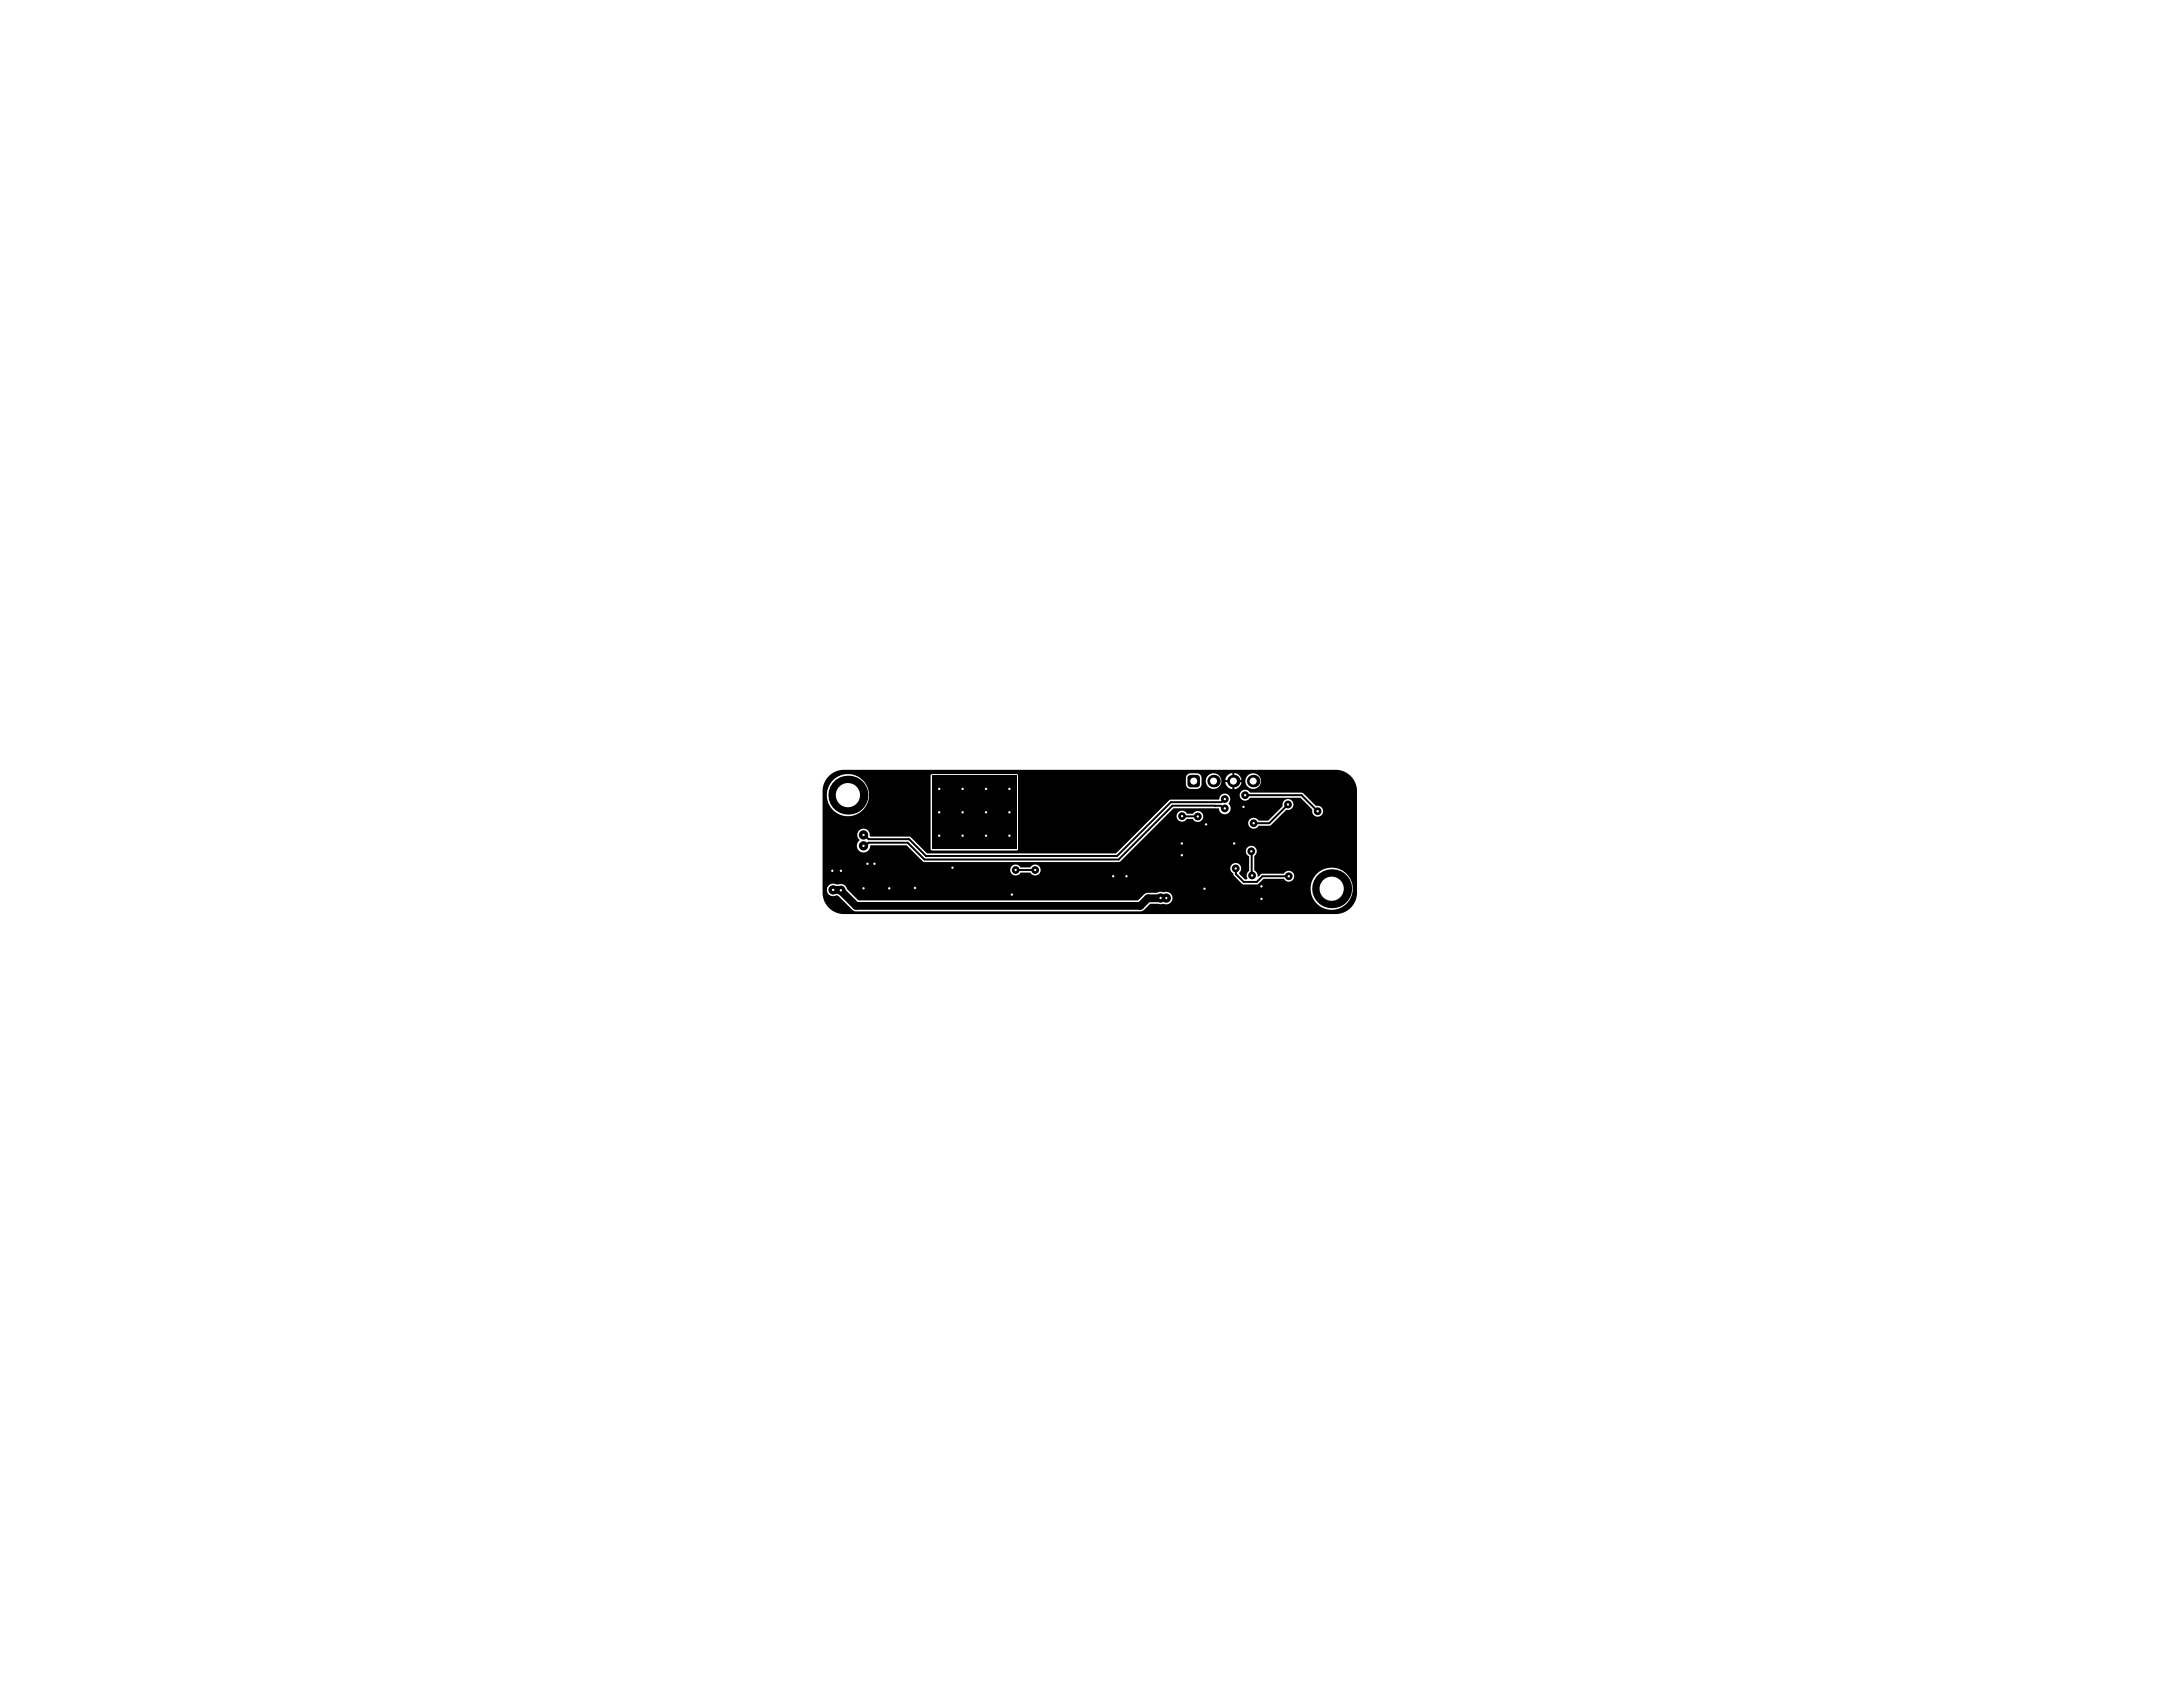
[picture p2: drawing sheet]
<svg xmlns="http://www.w3.org/2000/svg" width="279mm" height="216mm" viewBox="0 0 279 216" stroke-linecap="round" stroke-linejoin="round" font-family="sans-serif">
<g fill="#000">
<path d="M119.3 99.3h10.8v9.3h-10.8z"/>
<path d="M106.1 99.3a2.73 2.73 0 0 1 1.9-.8h62.9a2.74 2.74 0 0 1 2.8 2.8v12.9a2.74 2.74 0 0 1-2.8 2.8h-62.7a2.74 2.74 0 0 1-2.9-2.8v-12.9a2.73 2.73 0 0 1 .8-2zM158 98.9v.9h.9a1.05 1.05 0 0 0-.9-.9zM157.1 99.2l-.3 .6h.9v-.9zM159.4 100a1 1 0 0 0 2 0 1 1 0 0 0-2 0zM154.3 100a1 1 0 0 0 2 0 1 1 0 0 0-2 0zM152 99.1l-.2 .3v1a.6 .6 0 0 0 .6 .6h.8a.6 .6 0 0 0 .6-.6v-.8a.6 .6 0 0 0-.6-.6h-.9zM158 100.1v.9a1.05 1.05 0 0 0 .9-.9zM156.8 100.1a1.05 1.05 0 0 0 .9 .9v-.9zM160 104.9a.7 .7 0 0 0 0 1 .7 .7 0 0 0 1.1-.2l1.5-.1 2-2a.7 .7 0 0 0 .9-.6 .7 .7 0 0 0-.7-.7 .7 .7 0 0 0-.6 .9l-1.9 1.8h-1.2a.7 .7 0 0 0-1.1-.1zM110 106.3a.82 .82 0 0 0 0 1.2v.1a.85 .85 0 0 0 .2 1.4 .85 .85 0 0 0 1.2-.8h4.6l2.1 2 .2 .1h24.9l.2-.1 6.8-6.8 5.8 .1a.76 .76 0 0 0 1.1 .7 .76 .76 0 0 0 .2-1.3v-.1a.71 .71 0 0 0-.3-1.2 .71 .71 0 0 0-.9 .7h-.1l-6.3 .1-6.9 6.8h-24.2l-2.2-2.1-5-.1a.85 .85 0 0 0-.5-.8 .85 .85 0 0 0-.9 .1zM105.8 101.8a2.7 2.7 0 0 0 5.4 0 2.7 2.7 0 0 0-5.4 0zM158.9 101.3a.7 .7 0 0 0 0 1 .7 .7 0 0 0 1.1-.2h6.5l1.5 1.5a.7 .7 0 0 0 .6 .9 .7 .7 0 0 0 .7-.7 .7 .7 0 0 0-.9-.6l-1.7-1.7-6.7-.1a.7 .7 0 0 0-1.1-.1zM150.8 104a.7 .7 0 0 0 .1 1 .7 .7 0 0 0 1-.2h.8a.7 .7 0 0 0 1 .3 .7 .7 0 0 0 .1-1.1 .7 .7 0 0 0-1.1 .1h-.8a.7 .7 0 0 0-1.1-.1zM119.2 99.1v9.7h11v-9.7zM129.5 110.8a.7 .7 0 0 0 .1 1.1 .7 .7 0 0 0 1-.2h1.3a.7 .7 0 0 0 1 .2 .7 .7 0 0 0 0-1.1 .7 .7 0 0 0-1 .2h-1.3a.7 .7 0 0 0-1.1-.2zM159.7 108.5a.7 .7 0 0 0 .2 1.1v1.9a.69 .69 0 0 0-.2 .9l-.1 .1h-.3l-.7-.7v-.1a.7 .7 0 0 0 0-1.1 .7 .7 0 0 0-1 .2 .7 .7 0 0 0 .2 1l.1 .3 1.1 1 .2 .1h1.7l.8-.7h2.6a.7 .7 0 0 0 1.1 .2 .7 .7 0 0 0 0-1.1 .7 .7 0 0 0-1.1 .2h-2.7l-.5 .4-.2-.1a.69 .69 0 0 0-.4-.7v-1.9a.7 .7 0 0 0 .2-1 .7 .7 0 0 0-1 0zM106.1 113.3a.8 .8 0 0 0-.1 1.1 .8 .8 0 0 0 1 .2l.3 .1 1.9 1.8 .4 .1h36.3l.5-.1 .8-.8h1.3l.4-.1a.8 .8 0 0 0 1.2-.7 .8 .8 0 0 0-1.2-.7l-.4-.1-.4 .2h-1.4l-1 .9h-35.8l-1.5-1.4a.8 .8 0 0 0-1-.6h-.4a.8 .8 0 0 0-.9 .1zM167.7 113.7a2.7 2.7 0 0 0 5.4 0 2.7 2.7 0 0 0-5.4 0z"/>
<circle cx="149.3" cy="114.9" r=".6"/>
</g>
<path d="M130 111.3h2.5M151.3 104.4l2 .1M155.5 103.1h.1M156.8 103.5h-.2l-.4-.4h-6.1l-6.9 6.9h-24.9l-2.1-2.1h-5.1l-.4 .3h-.2M156.8 102.3l-.4 .4h-6.5l-6.9 6.8h-24.5l-2.1-2.1h-5.2l-.6-.5h-.1M158.2 111.1v.1M158.2 111.2v.7l1 1h1.7l.7-.8h3.3M159.4 101.8h7.2l2 2M160.2 108.9l.1 3.1M164.8 103l-2.3 2.4h-2" fill="none" stroke="#000" stroke-width=".25"/>
<path d="M106.6 113.9h1M107.6 113.9l2 2h36.3l1-.9 1.6-.1" fill="none" stroke="#000" stroke-width="1"/>
<circle cx="149.3" cy="114.9" r=".15" fill="#fff"/>
<circle cx="159.2" cy="103.3" r=".5" fill="#000"/>
<circle cx="159.2" cy="103.3" r=".15" fill="#fff"/>
<circle cx="129.2" cy="104" r=".5" fill="#000"/>
<circle cx="129.2" cy="104" r=".15" fill="#fff"/>
<circle cx="126.2" cy="104" r=".5" fill="#000"/>
<circle cx="126.2" cy="104" r=".15" fill="#fff"/>
<circle cx="126.2" cy="107" r=".5" fill="#000"/>
<circle cx="126.2" cy="107" r=".15" fill="#fff"/>
<circle cx="123.2" cy="107" r=".5" fill="#000"/>
<circle cx="123.2" cy="107" r=".15" fill="#fff"/>
<circle cx="123.2" cy="104" r=".5" fill="#000"/>
<circle cx="123.2" cy="104" r=".15" fill="#fff"/>
<circle cx="120.2" cy="107" r=".5" fill="#000"/>
<circle cx="120.2" cy="107" r=".15" fill="#fff"/>
<circle cx="120.2" cy="101" r=".5" fill="#000"/>
<circle cx="120.2" cy="101" r=".15" fill="#fff"/>
<circle cx="120.2" cy="104" r=".5" fill="#000"/>
<circle cx="120.2" cy="104" r=".15" fill="#fff"/>
<circle cx="123.2" cy="101" r=".5" fill="#000"/>
<circle cx="123.2" cy="101" r=".15" fill="#fff"/>
<circle cx="129.2" cy="107" r=".5" fill="#000"/>
<circle cx="129.2" cy="107" r=".15" fill="#fff"/>
<circle cx="129.2" cy="101" r=".5" fill="#000"/>
<circle cx="129.2" cy="101" r=".15" fill="#fff"/>
<circle cx="126.2" cy="101" r=".5" fill="#000"/>
<circle cx="126.2" cy="101" r=".15" fill="#fff"/>
<circle cx="148.5" cy="114.9" r=".6" fill="#000"/>
<circle cx="148.5" cy="114.9" r=".15" fill="#fff"/>
<circle cx="111.9" cy="110.5" r=".6" fill="#000"/>
<circle cx="111.9" cy="110.5" r=".15" fill="#fff"/>
<circle cx="111" cy="110.5" r=".6" fill="#000"/>
<circle cx="111" cy="110.5" r=".15" fill="#fff"/>
<circle cx="156.8" cy="103.5" r=".5" fill="#000"/>
<circle cx="156.8" cy="103.5" r=".15" fill="#fff"/>
<circle cx="110.5" cy="106.9" r=".6" fill="#000"/>
<circle cx="110.5" cy="106.9" r=".15" fill="#fff"/>
<circle cx="110.5" cy="108.2" r=".6" fill="#000"/>
<circle cx="110.5" cy="108.2" r=".15" fill="#fff"/>
<circle cx="151.3" cy="104.5" r=".5" fill="#000"/>
<circle cx="151.3" cy="104.5" r=".15" fill="#fff"/>
<circle cx="153.3" cy="104.5" r=".5" fill="#000"/>
<circle cx="153.3" cy="104.5" r=".15" fill="#fff"/>
<circle cx="132.5" cy="111.3" r=".5" fill="#000"/>
<circle cx="132.5" cy="111.3" r=".15" fill="#fff"/>
<circle cx="130" cy="111.3" r=".5" fill="#000"/>
<circle cx="130" cy="111.3" r=".15" fill="#fff"/>
<circle cx="117.1" cy="113.6" r=".5" fill="#000"/>
<circle cx="117.1" cy="113.6" r=".15" fill="#fff"/>
<circle cx="158" cy="107.9" r=".5" fill="#000"/>
<circle cx="158" cy="107.9" r=".15" fill="#fff"/>
<circle cx="129.5" cy="114.5" r=".5" fill="#000"/>
<circle cx="129.5" cy="114.5" r=".15" fill="#fff"/>
<circle cx="144.2" cy="112.1" r=".5" fill="#000"/>
<circle cx="144.2" cy="112.1" r=".15" fill="#fff"/>
<circle cx="121.9" cy="111" r=".5" fill="#000"/>
<circle cx="121.9" cy="111" r=".15" fill="#fff"/>
<circle cx="160.3" cy="112" r=".5" fill="#000"/>
<circle cx="160.3" cy="112" r=".15" fill="#fff"/>
<circle cx="158.2" cy="111.1" r=".5" fill="#000"/>
<circle cx="158.2" cy="111.1" r=".15" fill="#fff"/>
<circle cx="160.2" cy="108.9" r=".5" fill="#000"/>
<circle cx="160.2" cy="108.9" r=".15" fill="#fff"/>
<circle cx="164.8" cy="103" r=".5" fill="#000"/>
<circle cx="164.8" cy="103" r=".15" fill="#fff"/>
<circle cx="168.6" cy="103.8" r=".5" fill="#000"/>
<circle cx="168.6" cy="103.8" r=".15" fill="#fff"/>
<circle cx="156.8" cy="102.3" r=".5" fill="#000"/>
<circle cx="156.8" cy="102.3" r=".15" fill="#fff"/>
<circle cx="159.4" cy="101.8" r=".5" fill="#000"/>
<circle cx="159.4" cy="101.8" r=".15" fill="#fff"/>
<circle cx="164.9" cy="112.1" r=".5" fill="#000"/>
<circle cx="164.9" cy="112.1" r=".15" fill="#fff"/>
<circle cx="107.6" cy="111.4" r=".6" fill="#000"/>
<circle cx="107.6" cy="111.4" r=".15" fill="#fff"/>
<circle cx="106.5" cy="111.4" r=".6" fill="#000"/>
<circle cx="106.5" cy="111.4" r=".15" fill="#fff"/>
<circle cx="160.5" cy="105.4" r=".5" fill="#000"/>
<circle cx="160.5" cy="105.4" r=".15" fill="#fff"/>
<circle cx="161.5" cy="115" r=".5" fill="#000"/>
<circle cx="161.5" cy="115" r=".15" fill="#fff"/>
<circle cx="161.5" cy="113.4" r=".5" fill="#000"/>
<circle cx="161.5" cy="113.4" r=".15" fill="#fff"/>
<circle cx="151.3" cy="107.9" r=".5" fill="#000"/>
<circle cx="151.3" cy="107.9" r=".15" fill="#fff"/>
<circle cx="151.3" cy="109.4" r=".5" fill="#000"/>
<circle cx="151.3" cy="109.4" r=".15" fill="#fff"/>
<circle cx="154.4" cy="105.5" r=".5" fill="#000"/>
<circle cx="154.4" cy="105.5" r=".15" fill="#fff"/>
<circle cx="154.2" cy="113.7" r=".5" fill="#000"/>
<circle cx="154.2" cy="113.7" r=".15" fill="#fff"/>
<circle cx="142.5" cy="112.1" r=".5" fill="#000"/>
<circle cx="142.5" cy="112.1" r=".15" fill="#fff"/>
<circle cx="107.6" cy="113.9" r=".6" fill="#000"/>
<circle cx="107.6" cy="113.9" r=".15" fill="#fff"/>
<circle cx="110.5" cy="113.7" r=".5" fill="#000"/>
<circle cx="110.5" cy="113.7" r=".15" fill="#fff"/>
<circle cx="113.8" cy="113.7" r=".5" fill="#000"/>
<circle cx="113.8" cy="113.7" r=".15" fill="#fff"/>
<circle cx="106.6" cy="113.9" r=".6" fill="#000"/>
<circle cx="106.6" cy="113.9" r=".15" fill="#fff"/>
<circle cx="108.5" cy="101.8" r="2.49" fill="#000"/>
<circle cx="108.5" cy="101.8" r="1.55" fill="#fff"/>
<circle cx="170.4" cy="113.7" r="2.49" fill="#000"/>
<circle cx="170.4" cy="113.7" r="1.55" fill="#fff"/>
<path d="M152 99.6l.4-.4h.8l.4 .4v.8l-.4 .4h-.8l-.4-.4z" fill-rule="evenodd" fill="#000"/>
<g fill="#000">
<path d="M152 99.6h.4zM152 99.4l.4-.2v.4h-.4z"/>
<path d="M153.2 99.2v.4zM153.2 99.2h.2l.2 .4h-.4z"/>
<path d="M152.4 100.4v.4zM152 100.4h.4v.4l-.4-.2z"/>
<path d="M153.2 100.4h.4zM153.2 100.4h.4l-.1 .2-.3 .2z"/>
</g>
<circle cx="152.8" cy="100" r=".45" fill="#fff"/>
<circle cx="155.3" cy="100" r=".8" fill="#000"/>
<circle cx="155.3" cy="100" r=".45" fill="#fff"/>
<circle cx="160.4" cy="100" r=".8" fill="#000"/>
<circle cx="160.4" cy="100" r=".45" fill="#fff"/>
<circle cx="157.9" cy="100" r=".8" fill="#000"/>
<circle cx="157.9" cy="100" r=".45" fill="#fff"/>
</svg>
